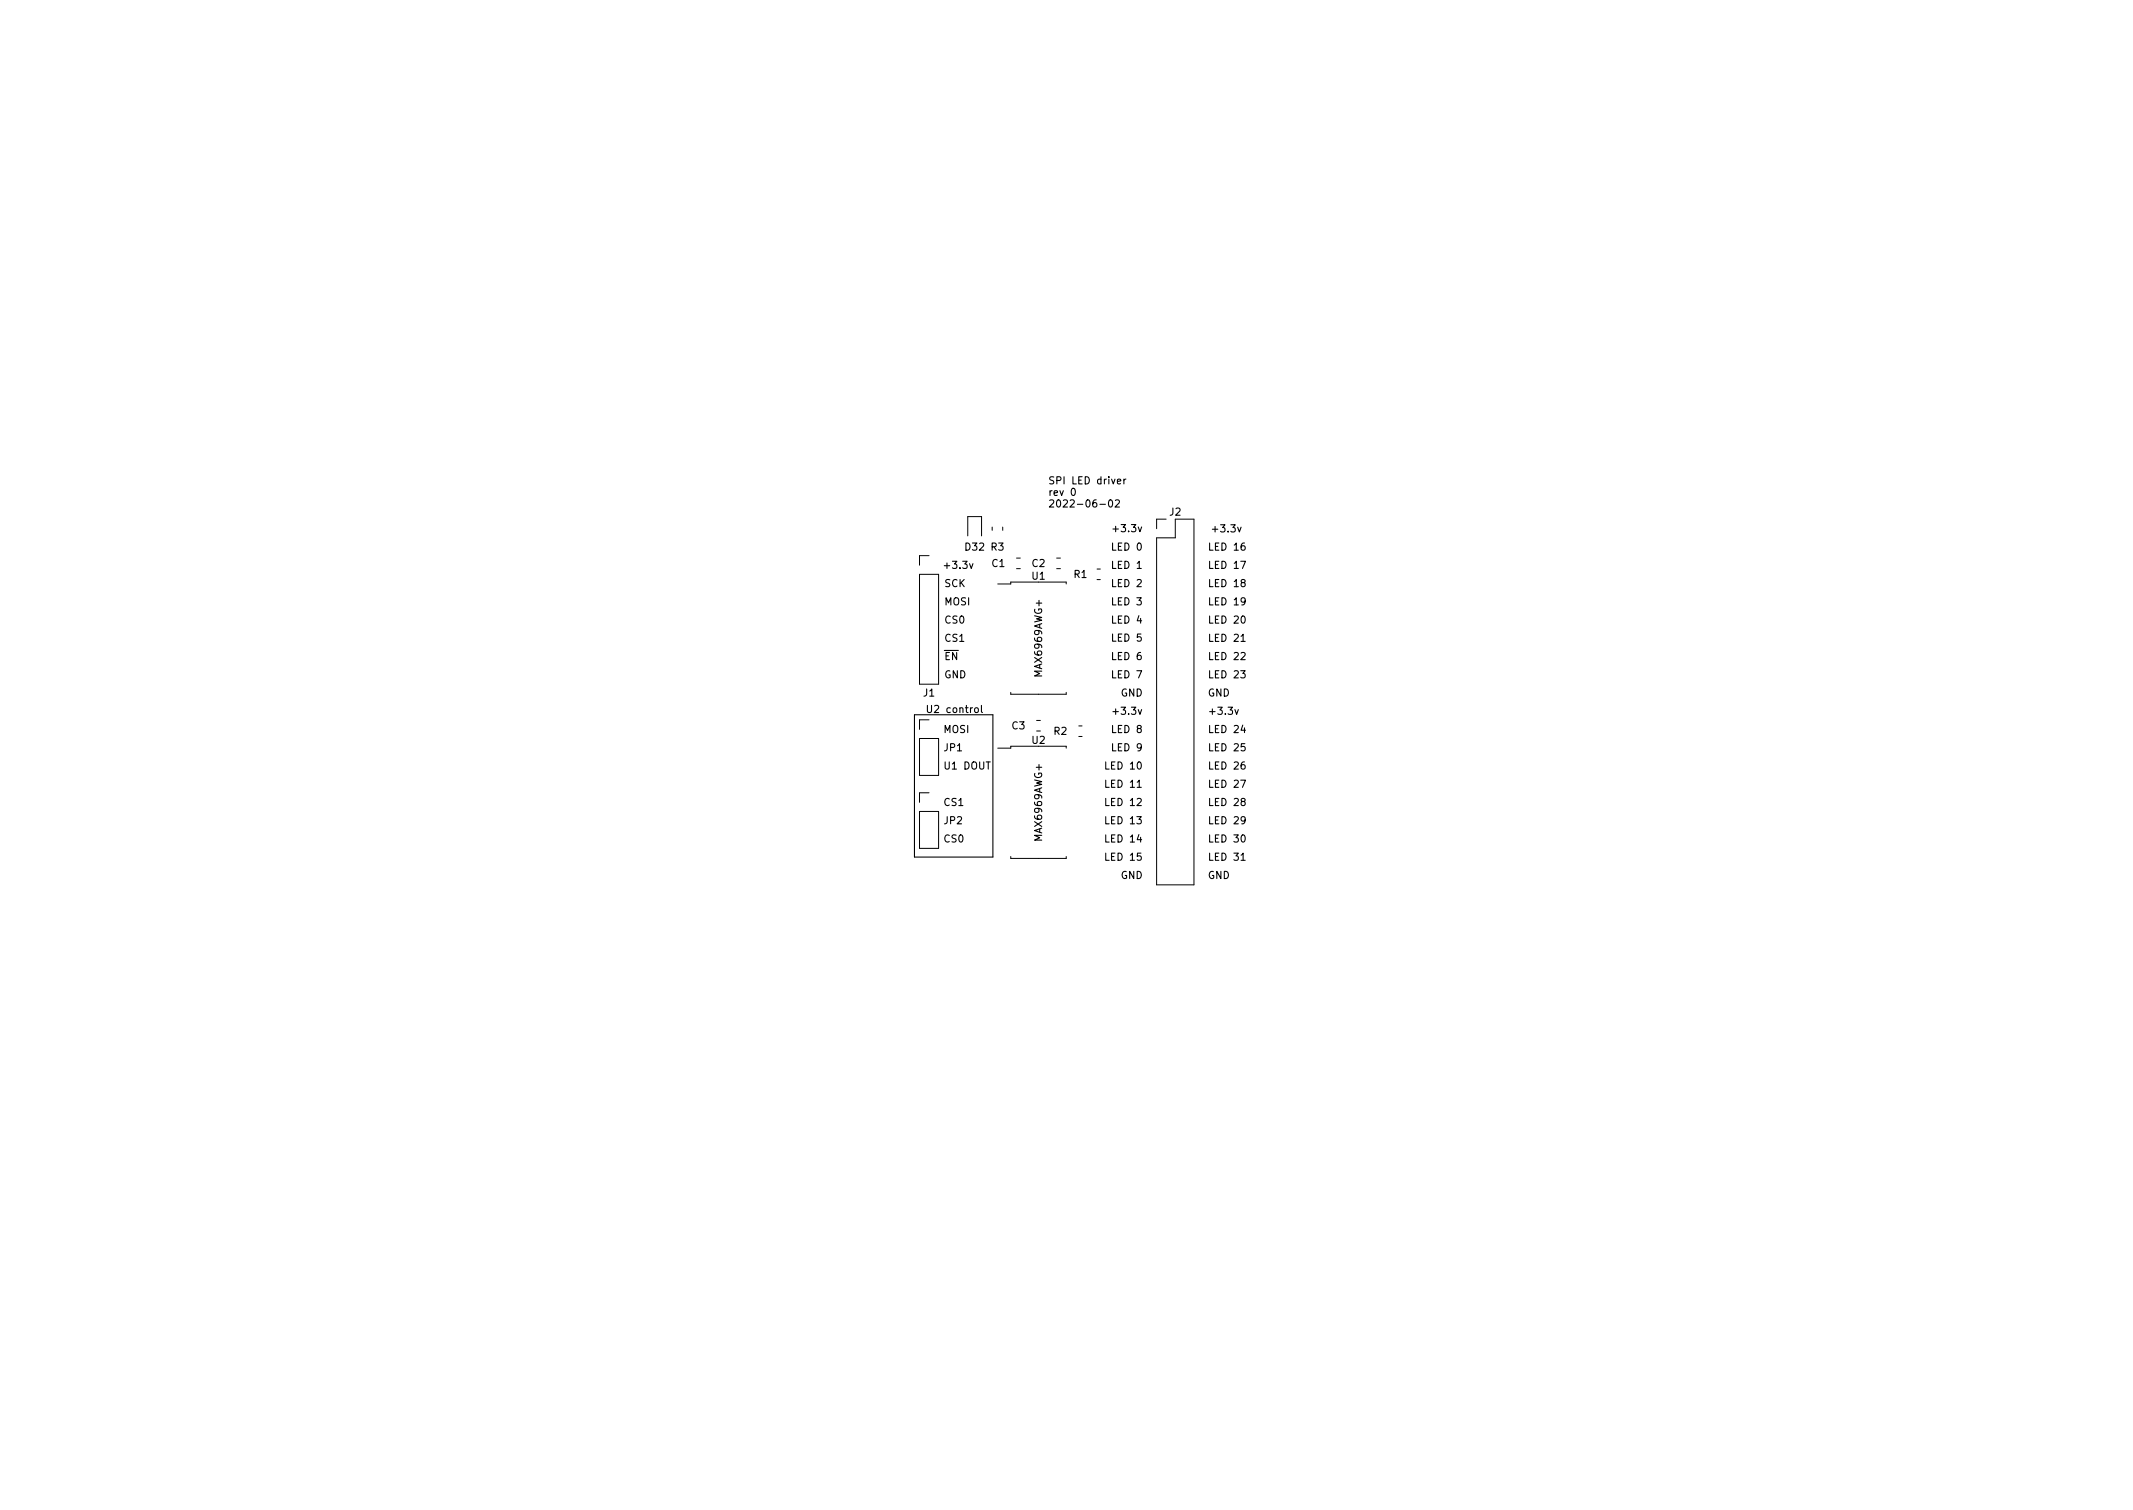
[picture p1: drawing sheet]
<svg xmlns="http://www.w3.org/2000/svg" width="297mm" height="210mm" viewBox="0 0 297 210" stroke-linecap="round" stroke-linejoin="round" font-family="sans-serif">
<defs><g id="words">
<g font-size="1.4">
<text x="145.9" y="67.4">SPI LED driver</text>
<text x="145.9" y="69">rev 0</text>
<text x="145.9" y="70.6">2022-06-02</text>
<text x="162.9" y="71.8">J2</text>
<text x="134.5" y="76.7">D32</text>
<text x="138" y="76.7">R3</text>
<text x="155.3" y="76.7">LED 0</text>
<text x="155.7" y="74.1">+3.3v</text>
<text x="168.1" y="76.7">LED 16</text>
<text x="168.5" y="74.1">+3.3v</text>
<text x="131.2" y="79.2">+3.3v</text>
<text x="131.4" y="81.7">SCK</text>
<text x="138.1" y="78.9">C1</text>
<text x="143.7" y="78.9">C2</text>
<text x="143.7" y="80.7">U1</text>
<text x="149.6" y="80.5">R1</text>
<text x="155.3" y="81.7">LED 2</text>
<text x="155.3" y="79.2">LED 1</text>
<text x="168.1" y="81.7">LED 18</text>
<text x="168.1" y="79.2">LED 17</text>
<text x="131.4" y="84.3">MOSI</text>
<text x="131.4" y="89.4">CS1</text>
<text x="131.4" y="86.8">CS0</text>
<text x="155.3" y="86.8">LED 4</text>
<text x="155.3" y="89.3">LED 5</text>
<text x="155.3" y="84.3">LED 3</text>
<text x="168.1" y="89.4">LED 21</text>
<text x="168.1" y="84.3">LED 19</text>
<text x="168.1" y="86.8">LED 20</text>
<text x="131.4" y="94.4">GND</text>
<text x="131.4" y="91.9">~{EN}</text>
<text x="145.1" y="94.1" transform="rotate(-90 145.1 94.1)">MAX6969AWG+</text>
<text x="155.3" y="94.4">LED 7</text>
<text x="155.3" y="91.9">LED 6</text>
<text x="168.1" y="91.9">LED 22</text>
<text x="168.1" y="94.4">LED 23</text>
<text x="128.6" y="97">J1</text>
<text x="129.5" y="99.3">U2 control</text>
<text x="140.9" y="101.6">C3</text>
<text x="155.7" y="99.5">+3.3v</text>
<text x="156.1" y="97">GND</text>
<text x="168.1" y="99.5">+3.3v</text>
<text x="168.1" y="97">GND</text>
<text x="131.3" y="107.1">U1 DOUT</text>
<text x="131.3" y="102.1">MOSI</text>
<text x="131.3" y="104.6">JP1</text>
<text x="143.7" y="103.6">U2</text>
<text x="146.8" y="102.3">R2</text>
<text x="154.5" y="107.1">LED 10</text>
<text x="155.3" y="102.1">LED 8</text>
<text x="155.3" y="104.6">LED 9</text>
<text x="168.1" y="102.1">LED 24</text>
<text x="168.1" y="107.1">LED 26</text>
<text x="168.1" y="104.6">LED 25</text>
<text x="131.3" y="112.2">CS1</text>
<text x="154.5" y="112.2">LED 12</text>
<text x="154.5" y="109.7">LED 11</text>
<text x="168.1" y="112.2">LED 28</text>
<text x="168.1" y="109.7">LED 27</text>
<text x="131.3" y="117.3">CS0</text>
<text x="131.3" y="114.8">JP2</text>
<text x="145.1" y="116.9" transform="rotate(-90 145.1 116.9)">MAX6969AWG+</text>
<text x="154.5" y="114.8">LED 13</text>
<text x="154.5" y="119.8">LED 15</text>
<text x="154.5" y="117.3">LED 14</text>
<text x="168.1" y="114.8">LED 29</text>
<text x="168.1" y="117.3">LED 30</text>
<text x="168.1" y="119.8">LED 31</text>
<text x="156.1" y="122.4">GND</text>
<text x="168.1" y="122.4">GND</text>
</g>
</g></defs>
<g fill="none" stroke="#000" stroke-width=".15">
<path d="M135 78.5l.3 .7 .2-.7M149.3 68h.1a.53 .53 0 0 1 .4 .5 .53 .53 0 0 1-.4 .5 .66 .66 0 0 1-.1-1zM153.2 70.2h.7M154.5 69.6h.1a.53 .53 0 0 1 .4 .5 .53 .53 0 0 1-.4 .5 .67 .67 0 0 1-.1-1zM155 73.7h.7M155.3 69.7l.4-.1 .2 .3-.6 .7h.6M155.6 67h.5l-.1-.2-.3-.1-.1 .2 .1 .4h.3M156.5 66.7v.7M156.8 66.7l-.3 .2M172.4 73.4l.2 .7 .2-.7M172.8 78.2h.6l-.4 1M173.3 75.6l-.3 .1a.67 .67 0 0 0 0 .9l.4-.1v-.3l-.2-.2h-.3l-.1 .2"/>
<path d="M127.3 99.5h11v19.8h-11zM136.7 98.2v.9l.1 .1M155 99.1h.7M172 98.8l.2 .7 .2-.7M172.8 93.4h.6l-.3 .4 .3 .1v.4l-.2 .1-.4-.1M172.8 88.6l.3-.3v1M172.8 90.9h.4l.2 .2-.6 .8h.6M172.8 89.3h.6M172.9 85.9l.2-.1a.53 .53 0 0 1 .3 .5 .53 .53 0 0 1-.3 .5l-.2-.1-.1-.3zM173 81.1l-.2-.2 .1-.1 .1-.1h.3l.1 .2v.1l-.5 .2-.1 .1v.2l.2 .2 .3-.1 .1-.1v-.3l-.2-.1M173.4 83.7l-.2 .2-.3-.1-.1-.1 .1-.4 .3-.1 .2 .1a.66 .66 0 0 1-.3 .9h-.2M137.3 106.1h.6"/>
<path d="M154 113.7v1h.5M154 118.8v1h.5M154 111.2v1h.5M154 108.6v1h.5M154 106.1v1h.5M154 116.3v1h.5M172.8 108.6h.6l-.4 1M172.8 119.1l.3-.3v1M172.8 119.8h.6M172.9 116.3h.2a.53 .53 0 0 1 .3 .5 .53 .53 0 0 1-.3 .5l-.2-.1-.1-.3zM173 111.6l-.2-.2 .1-.1 .1-.1h.3l.1 .2v.1l-.5 .1-.1 .2v.2l.2 .2 .3-.1 .1-.1v-.3l-.2-.1M173.1 101l-.3 .7h.6"/>
<path d="M173.3 106.1h-.3a.67 .67 0 0 0 0 1l.4-.1v-.3l-.2-.2h-.3l-.1 .2M173.3 101.3v.7M173.4 103.6h-.5l-.1 .4 .2-.1 .3 .1 .1 .1v.4l-.2 .1-.4-.1M173.4 114.1l-.2 .2h-.3l-.1-.2 .1-.3 .3-.1 .2 .1a.66 .66 0 0 1-.3 .9h-.2"/>
</g>
<g fill="none" stroke="#000" stroke-width=".14">
<path d="M128 80h2.7v15.3h-2.7zM129.4 77.4h-1.4v1.3M134.8 74.6v-2.7h1.9v2.7M138.2 73.4v.4M139.6 73.4v.4M141.6 77.7h.5M141.6 79.2h.5M147.2 77.7h.5M147.2 79.2h.5M152.8 79.2h.4M161.1 74.9h2.6v-2.6h2.6v50.9h-5.2zM162.4 72.3h-1.3v1.3"/>
<path d="M138.9 81.3h1.9v-.3h7.7v.3M140.8 96.4v.3h7.7v-.3M152.8 80.7h.4M128 102.8h2.7v5.2h-2.7zM128 113h2.7v5.1h-2.7zM129.4 100.2h-1.4v1.4M129.4 110.4h-1.4v1.3M138.9 104.2h1.9v-.3h7.7v.3M140.8 119.3v.2h7.7v-.2M144.4 101.8h.5M144.4 100.3h.5M150.2 102.5h.5"/>
<path d="M150.2 101.1h.5"/>
</g>
<g fill="#fff" stroke="#fff" stroke-width=".14">
<circle cx="152.2" cy="84.8" r=".25"/>
<circle cx="142" cy="86.7" r=".25"/>
<circle cx="142" cy="88.1" r=".25"/>
<circle cx="152.2" cy="86.3" r=".25"/>
<circle cx="142" cy="89.5" r=".25"/>
<circle cx="152.2" cy="87.8" r=".25"/>
<circle cx="142" cy="90.8" r=".25"/>
<circle cx="152.2" cy="89.4" r=".25"/>
<circle cx="142" cy="92" r=".25"/>
<circle cx="152.2" cy="90.9" r=".25"/>
<circle cx="142" cy="93.3" r=".25"/>
<circle cx="152.2" cy="92.4" r=".25"/>
<circle cx="142" cy="94.6" r=".25"/>
<circle cx="152.2" cy="93.9" r=".25"/>
<circle cx="142" cy="95.8" r=".25"/>
<circle cx="152.2" cy="95.5" r=".25"/>
<circle cx="141.8" cy="109.8" r=".25"/>
<circle cx="141.8" cy="111.1" r=".25"/>
<circle cx="141.8" cy="112.4" r=".25"/>
<circle cx="141.8" cy="113.6" r=".25"/>
<circle cx="141.8" cy="114.9" r=".25"/>
<circle cx="141.8" cy="116.2" r=".25"/>
<circle cx="141.8" cy="117.4" r=".25"/>
<circle cx="141.8" cy="118.7" r=".25"/>
<circle cx="151.2" cy="117.6" r=".2"/>
<circle cx="151.2" cy="118.8" r=".2"/>
<circle cx="151.2" cy="120.1" r=".2"/>
<circle cx="151.3" cy="121.1" r=".2"/>
<circle cx="151.2" cy="122.2" r=".2"/>
<circle cx="151.2" cy="123.2" r=".2"/>
<circle cx="143.1" cy="102.8" r=".25"/>
<circle cx="137.5" cy="104.4" r=".25"/>
<circle cx="153.9" cy="78.2" r=".25"/>
<circle cx="140" cy="79.9" r=".25"/>
<circle cx="142.3" cy="80.4" r=".25"/>
<circle cx="140.8" cy="74.5" r=".25"/>
<circle cx="152.7" cy="103" r=".25"/>
<circle cx="141.3" cy="98.8" r=".25"/>
<circle cx="144.9" cy="98.8" r=".25"/>
<circle cx="147.2" cy="83" r=".25"/>
<circle cx="137.8" cy="80" r=".25"/>
<circle cx="129.4" cy="125.7" r="1.6"/>
<circle cx="162.4" cy="73.6" r=".5"/>
<circle cx="164.9" cy="73.6" r=".5"/>
<circle cx="162.4" cy="76.2" r=".5"/>
<circle cx="164.9" cy="76.2" r=".5"/>
<circle cx="162.4" cy="78.7" r=".5"/>
<circle cx="164.9" cy="78.7" r=".5"/>
<circle cx="162.4" cy="81.2" r=".5"/>
<circle cx="164.9" cy="81.2" r=".5"/>
<circle cx="162.4" cy="83.8" r=".5"/>
<circle cx="164.9" cy="83.8" r=".5"/>
<circle cx="162.4" cy="86.3" r=".5"/>
<circle cx="164.9" cy="86.3" r=".5"/>
<circle cx="162.4" cy="88.9" r=".5"/>
<circle cx="164.9" cy="88.9" r=".5"/>
<circle cx="162.4" cy="91.4" r=".5"/>
<circle cx="164.9" cy="91.4" r=".5"/>
<circle cx="162.4" cy="93.9" r=".5"/>
<circle cx="164.9" cy="93.9" r=".5"/>
<circle cx="162.4" cy="96.5" r=".5"/>
<circle cx="164.9" cy="96.5" r=".5"/>
<circle cx="162.4" cy="99" r=".5"/>
<circle cx="164.9" cy="99" r=".5"/>
<circle cx="162.4" cy="101.6" r=".5"/>
<circle cx="164.9" cy="101.6" r=".5"/>
<circle cx="162.4" cy="104.1" r=".5"/>
<circle cx="164.9" cy="104.1" r=".5"/>
<circle cx="162.4" cy="106.6" r=".5"/>
<circle cx="164.9" cy="106.6" r=".5"/>
<circle cx="162.4" cy="109.2" r=".5"/>
<circle cx="164.9" cy="109.2" r=".5"/>
<circle cx="162.4" cy="111.7" r=".5"/>
<circle cx="164.9" cy="111.7" r=".5"/>
<circle cx="162.4" cy="114.3" r=".5"/>
<circle cx="164.9" cy="114.3" r=".5"/>
<circle cx="162.4" cy="116.8" r=".5"/>
<circle cx="164.9" cy="116.8" r=".5"/>
<circle cx="162.4" cy="119.3" r=".5"/>
<circle cx="164.9" cy="119.3" r=".5"/>
<circle cx="162.4" cy="121.9" r=".5"/>
<circle cx="164.9" cy="121.9" r=".5"/>
<circle cx="173.8" cy="68.5" r="1.6"/>
<circle cx="129.4" cy="78.7" r=".5"/>
<circle cx="129.4" cy="81.2" r=".5"/>
<circle cx="129.4" cy="83.8" r=".5"/>
<circle cx="129.4" cy="86.3" r=".5"/>
<circle cx="129.4" cy="88.9" r=".5"/>
<circle cx="129.4" cy="91.4" r=".5"/>
<circle cx="129.4" cy="93.9" r=".5"/>
<circle cx="173.8" cy="125.7" r="1.6"/>
<circle cx="129.4" cy="101.6" r=".5"/>
<circle cx="129.4" cy="104.1" r=".5"/>
<circle cx="129.4" cy="106.6" r=".5"/>
<circle cx="129.4" cy="111.7" r=".5"/>
<circle cx="129.4" cy="114.3" r=".5"/>
<circle cx="129.4" cy="116.8" r=".5"/>
<circle cx="129.4" cy="68.5" r="1.6"/>
</g>
<use href="#words"/>
</svg>
